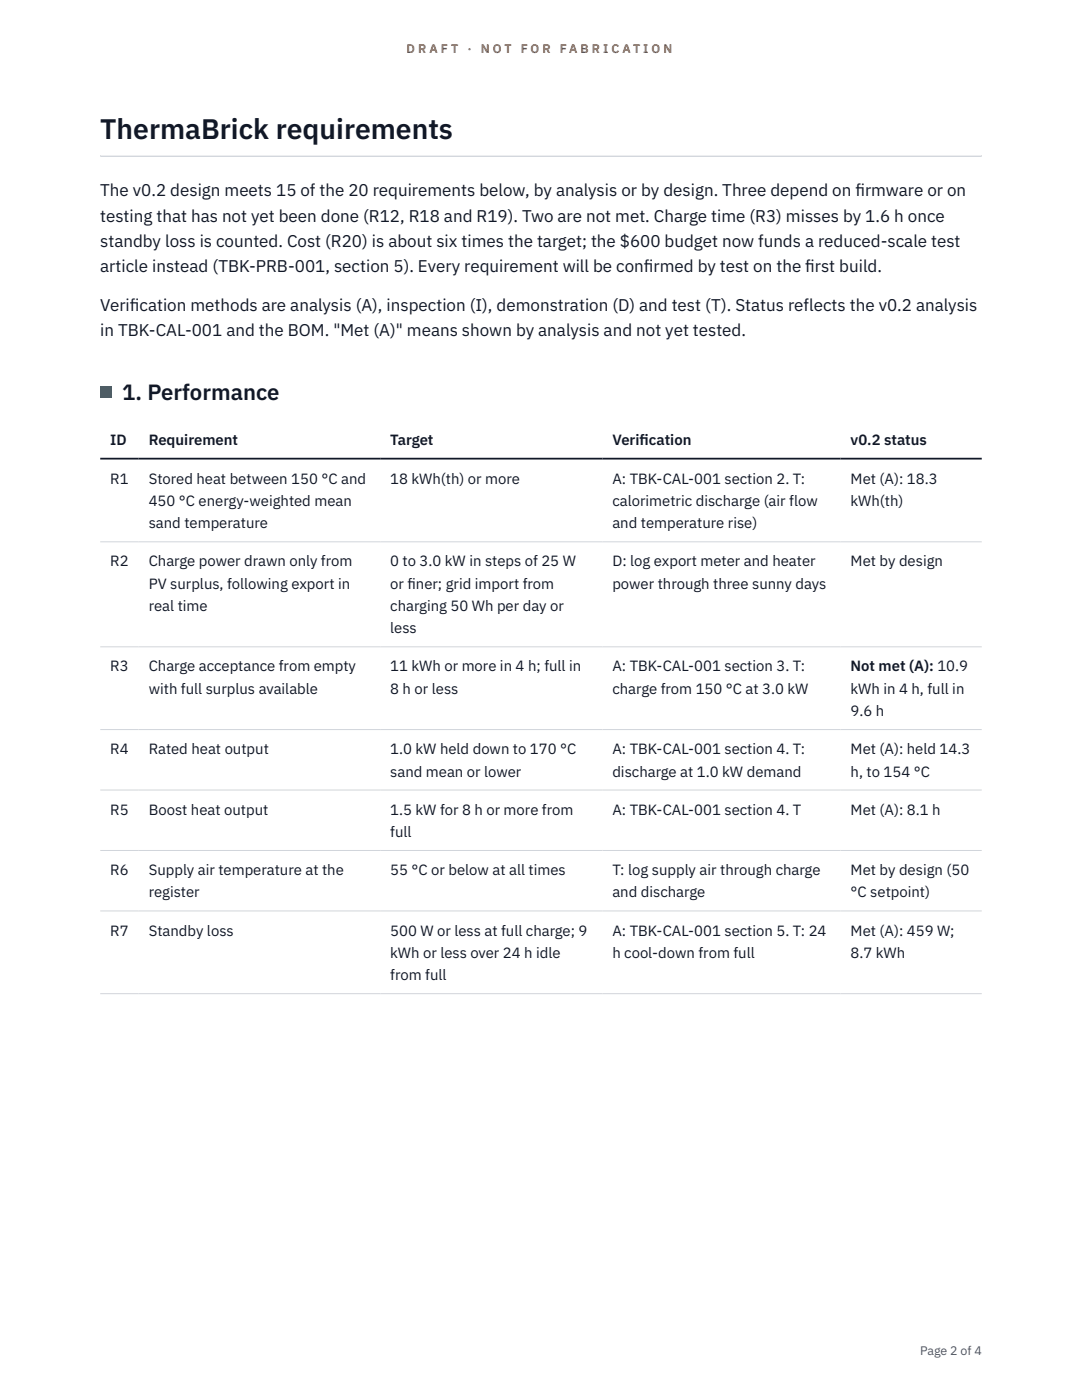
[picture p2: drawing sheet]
<svg xmlns="http://www.w3.org/2000/svg" width="216mm" height="279mm" viewBox="0 0 216 279" stroke-linecap="round" stroke-linejoin="round" font-family="sans-serif">
<defs><g id="words">
<text font-size="5.6" fill="#111827" x="20" y="27.6">ThermaBrick requirements</text>
<text font-size="4.4" fill="#111827" x="24.4" y="79.8">1. Performance</text>
<g font-size="3.4" fill="#111827">
<text x="20" y="39.1">The v0.2 design meets 15 of the 20 requirements below, by analysis or by design. Three depend on f</text>
<text x="170.7" y="39.1">irmware or on</text>
<text x="20" y="44.2">testing that has not yet been done (R12, R18 and R19). Two are not met. Charge time (R3) misses by 1.6 h once</text>
<text x="20" y="49.3">standby loss is counted. Cost (R20) is about six times the target; the $600 budget now funds a reduced-scale test</text>
<text x="20" y="54.4">article instead (TBK-PRB-001, section 5). Every requirement will be conf</text>
<text x="128.5" y="54.4">irmed by test on the f</text>
<text x="160.7" y="54.4">irst build.</text>
<text x="20" y="62.1">Verif</text>
<text x="25.9" y="62.1">ication methods are analysis (A), inspection (I), demonstration (D) and test (T). Status reflects the v0.2 analysis</text>
<text x="20" y="67.1">in TBK-CAL-001 and the BOM. &quot;Met (A)&quot; means shown by analysis and not yet tested.</text>
</g>
<g font-size="3" fill="#111827">
<text x="22" y="88.7">ID</text>
<text x="29.7" y="88.7">Requirement</text>
<text x="77.9" y="88.7">Target</text>
<text x="122.2" y="88.7">Verif</text>
<text x="127.6" y="88.7">ication</text>
<text x="169.7" y="88.7">v0.2 status</text>
<text x="22" y="96.5">R1</text>
<text x="29.7" y="96.5">Stored heat between 150 °C and</text>
<text x="29.7" y="101">450 °C energy-weighted mean</text>
<text x="77.9" y="96.5">18 kWh(th) or more</text>
<text x="122.2" y="96.5">A: TBK-CAL-001 section 2. T:</text>
<text x="122.2" y="101">calorimetric discharge (air flow</text>
<text x="169.7" y="96.5">Met (A): 18.3</text>
<text x="169.7" y="101">kWh(th)</text>
<text x="29.7" y="105.4">sand temperature</text>
<text x="122.2" y="105.4">and temperature rise)</text>
<text x="22" y="113.1">R2</text>
<text x="29.7" y="113.1">Charge power drawn only from</text>
<text x="77.9" y="113.1">0 to 3.0 kW in steps of 25 W</text>
<text x="122.2" y="113.1">D: log export meter and heater</text>
<text x="169.7" y="113.1">Met by design</text>
<text x="29.7" y="117.5">PV surplus, following export in</text>
<text x="77.9" y="117.5">or f</text>
<text x="81.3" y="117.5">iner; grid import from</text>
<text x="122.2" y="117.5">power through three sunny days</text>
<text x="29.7" y="121.9">real time</text>
<text x="77.9" y="121.9">charging 50 Wh per day or</text>
<text x="77.9" y="126.4">less</text>
<text x="22" y="134">R3</text>
<text x="29.7" y="134">Charge acceptance from empty</text>
<text x="77.9" y="134">11 kWh or more in 4 h; full in</text>
<text x="122.2" y="134">A: TBK-CAL-001 section 3. T:</text>
<text x="169.7" y="134">Not met (A): 10.9</text>
<text x="29.7" y="138.5">with full surplus available</text>
<text x="77.9" y="138.5">8 h or less</text>
<text x="122.2" y="138.5">charge from 150 °C at 3.0 kW</text>
<text x="169.7" y="138.5">kWh in 4 h, full in</text>
<text x="169.7" y="142.9">9.6 h</text>
<text x="22" y="150.5">R4</text>
<text x="29.7" y="150.5">Rated heat output</text>
<text x="77.9" y="150.5">1.0 kW held down to 170 °C</text>
<text x="77.9" y="155">sand mean or lower</text>
<text x="122.2" y="150.5">A: TBK-CAL-001 section 4. T:</text>
<text x="122.2" y="155">discharge at 1.0 kW demand</text>
<text x="169.7" y="150.5">Met (A): held 14.3</text>
<text x="169.7" y="155">h, to 154 °C</text>
<text x="22" y="162.6">R5</text>
<text x="29.7" y="162.6">Boost heat output</text>
<text x="77.9" y="162.6">1.5 kW for 8 h or more from</text>
<text x="77.9" y="167">full</text>
<text x="122.2" y="162.6">A: TBK-CAL-001 section 4. T</text>
<text x="169.7" y="162.6">Met (A): 8.1 h</text>
<text x="22" y="174.7">R6</text>
<text x="29.7" y="174.7">Supply air temperature at the</text>
<text x="29.7" y="179.1">register</text>
<text x="77.9" y="174.7">55 °C or below at all times</text>
<text x="122.2" y="174.7">T: log supply air through charge</text>
<text x="122.2" y="179.1">and discharge</text>
<text x="169.7" y="174.7">Met by design (50</text>
<text x="169.7" y="179.1">°C setpoint)</text>
<text x="22" y="186.7">R7</text>
<text x="29.7" y="186.7">Standby loss</text>
<text x="77.9" y="186.7">500 W or less at full charge; 9</text>
<text x="77.9" y="191.2">kWh or less over 24 h idle</text>
<text x="122.2" y="186.7">A: TBK-CAL-001 section 5. T: 24</text>
<text x="122.2" y="191.2">h cool-down from full</text>
<text x="169.7" y="186.7">Met (A): 459 W;</text>
<text x="169.7" y="191.2">8.7 kWh</text>
<text x="77.9" y="195.6">from full</text>
</g>
<g font-size="2.5" fill="#b45309">
<text x="81.1" y="10.5">D R A F T</text>
<text x="93.3" y="10.5">·</text>
<text x="95.9" y="10.5">N O T</text>
<text x="103.9" y="10.5">F O R</text>
<text x="111.7" y="10.5">F A B R I C A T I O N</text>
</g>
<text font-size="2.5" fill="#4b5563" x="183.6" y="270.3">Page 2 of 4</text>
</g></defs>
<path d="M20 31l175.9 .1zM20 31h175.9v.3h-175.9z" fill-rule="evenodd" fill="#d1d5db"/>
<path d="M20 108.1h175.9M20 129.1h175.9M20 145.6h175.9M20 157.7h175.9M20 169.7h175.9M20 181.8h175.9M20 198.3h175.9" fill="none" stroke="#d1d5db" stroke-width=".2"/>
<path d="M20 91.5h175.9" fill="none" stroke="#111827" stroke-width=".35"/>
<path d="M20 77.2h2.2v2.2h-2.2z" fill="#0f766e"/>
<use href="#words"/>
</svg>
